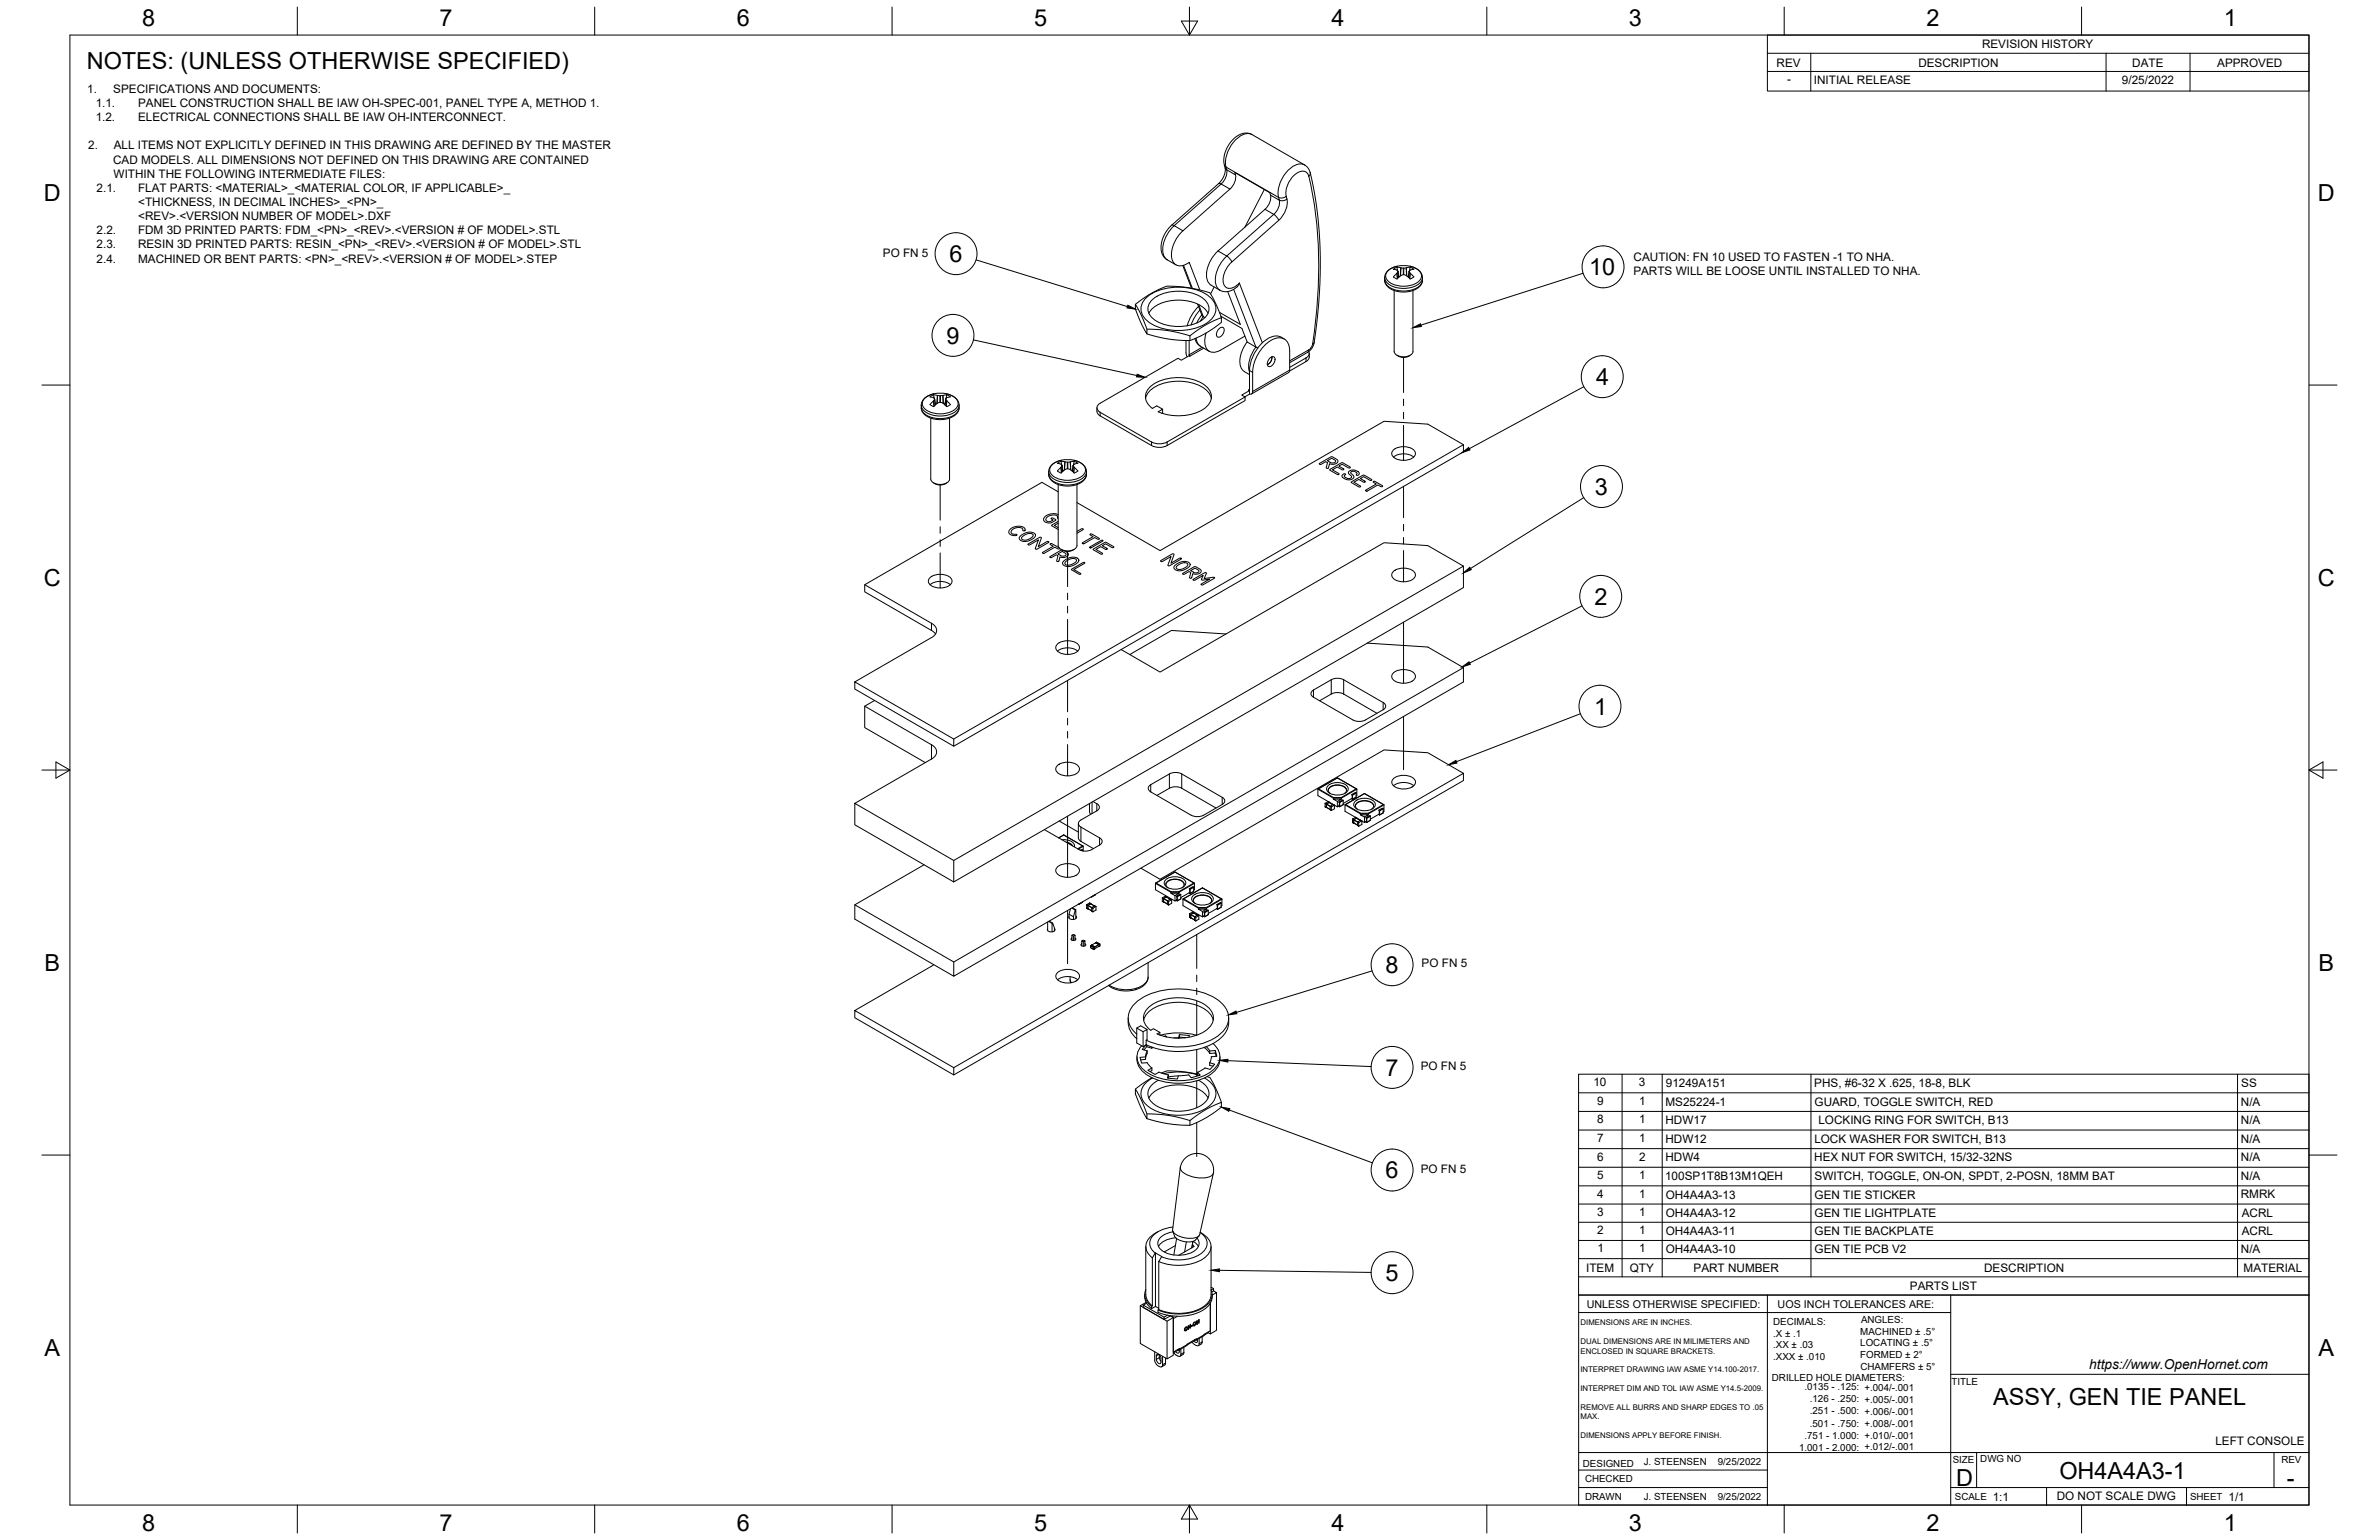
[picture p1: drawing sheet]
<svg xmlns="http://www.w3.org/2000/svg" width="864mm" height="559mm" viewBox="0 0 864 559" stroke-linecap="round" stroke-linejoin="round" font-family="sans-serif">
<defs><g id="words">
<g font-size="8.5">
<text x="51.6" y="9.4">8</text>
<text x="159.5" y="9.4">7</text>
<text x="267.5" y="9.4">6</text>
<text x="375.4" y="9.3">5</text>
<text x="483.4" y="9.4">4</text>
<text x="591.3" y="9.4">3</text>
<text x="699.3" y="9.4">2</text>
<text x="807.2" y="9.4">1</text>
<text x="31.5" y="25">NOTES: (UNLESS OTHERWISE SPECIFIED)</text>
<text x="16" y="72.9">D</text>
<text x="841.4" y="72.9">D</text>
<text x="344.7" y="95.1">6</text>
<text x="576.9" y="99.8">10</text>
<text x="343.6" y="124.7">9</text>
<text x="579.4" y="139.7">4</text>
<text x="579" y="179.6">3</text>
<text x="16" y="212.6">C</text>
<text x="841.4" y="212.6">C</text>
<text x="578.8" y="219.5">2</text>
<text x="578.7" y="259.3">1</text>
<text x="16.2" y="352.3">B</text>
<text x="503" y="353.1">8</text>
<text x="841.7" y="352.3">B</text>
<text x="502.9" y="390.4">7</text>
<text x="503" y="427.6">6</text>
<text x="502.9" y="464.8">5</text>
<text x="16.2" y="492">A</text>
<text x="841.7" y="492">A</text>
<text x="723.5" y="510">ASSY, GEN TIE PANEL</text>
<text x="710.1" y="539.1">D</text>
<text x="747.6" y="536.7">OH4A4A3-1</text>
<text x="830.1" y="539.1">-</text>
<text x="51.6" y="555.5">8</text>
<text x="159.5" y="555.5">7</text>
<text x="267.5" y="555.5">6</text>
<text x="375.4" y="555.4">5</text>
<text x="483.4" y="555.5">4</text>
<text x="591.3" y="555.5">3</text>
<text x="699.3" y="555.5">2</text>
<text x="807.2" y="555.5">1</text>
</g>
<text font-size="5" x="758.4" y="496.8">https://www.OpenHornet.com</text>
<g font-size="4.3">
<text x="719.5" y="17.6">REVISION HISTORY</text>
<text x="644.9" y="24.2">REV</text>
<text x="696.4" y="24.2">DESCRIPTION</text>
<text x="774" y="24.2">DATE</text>
<text x="804.9" y="24.2">APPROVED</text>
<text x="31.7" y="33.7">1.</text>
<text x="41.1" y="33.7">SPECIFICATIONS AND DOCUMENTS:</text>
<text x="648.7" y="30.2">-</text>
<text x="658.5" y="30.6">INITIAL RELEASE</text>
<text x="770.3" y="30.3">9/25/2022</text>
<text x="34.7" y="38.9">1.1.</text>
<text x="50.1" y="38.9">PANEL CONSTRUCTION SHALL BE IAW OH-SPEC-001, PANEL TYPE A, METHOD 1.</text>
<text x="34.7" y="44">1.2.</text>
<text x="50.1" y="44">ELECTRICAL CONNECTIONS SHALL BE IAW OH-INTERCONNECT.</text>
<text x="32" y="54.2">2.</text>
<text x="41.1" y="59.3">CAD MODELS. ALL DIMENSIONS NOT DEFINED ON THIS DRAWING ARE CONTAINED</text>
<text x="41.3" y="54.2">ALL ITEMS NOT EXPLICITLY DEFINED IN THIS DRAWING ARE DEFINED BY THE MASTER</text>
<text x="41.3" y="64.5">WITHIN THE FOLLOWING INTERMEDIATE FILES:</text>
<text x="35.1" y="69.6">2.1.</text>
<text x="50.1" y="69.6">FLAT PARTS: &lt;MATERIAL&gt;_&lt;MATERIAL COLOR, IF APPLICABLE&gt;_</text>
<text x="50.2" y="74.7">&lt;THICKNESS, IN DECIMAL INCHES&gt;_&lt;PN&gt;_</text>
<text x="50.2" y="79.9">&lt;REV&gt;.&lt;VERSION NUMBER OF MODEL&gt;.DXF</text>
<text x="35.1" y="85">2.2.</text>
<text x="50.1" y="85">FDM 3D PRINTED PARTS: FDM_&lt;PN&gt;_&lt;REV&gt;.&lt;VERSION # OF MODEL&gt;.STL</text>
<text x="35.1" y="90.1">2.3.</text>
<text x="35.1" y="95.3">2.4.</text>
<text x="50.1" y="90.1">RESIN 3D PRINTED PARTS: RESIN_&lt;PN&gt;_&lt;REV&gt;.&lt;VERSION # OF MODEL&gt;.STL</text>
<text x="50.1" y="95.3">MACHINED OR BENT PARTS: &lt;PN&gt;_&lt;REV&gt;.&lt;VERSION # OF MODEL&gt;.STEP</text>
<text x="320.5" y="93.3">PO FN 5</text>
<text x="593" y="94.6">CAUTION: FN 10 USED TO FASTEN -1 TO NHA.</text>
<text x="592.9" y="99.7">PARTS WILL BE LOOSE UNTIL INSTALLED TO NHA.</text>
<text x="516.1" y="350.9">PO FN 5</text>
<text x="515.7" y="388.4">PO FN 5</text>
<text x="578.4" y="394.1">10</text>
<text x="594.9" y="394.1">3</text>
<text x="604.7" y="394.4">91249A151</text>
<text x="658.6" y="394.4">PHS, #6-32 X .625, 18-8, BLK</text>
<text x="813.6" y="394.4">SS</text>
<text x="579.8" y="400.9">9</text>
<text x="595.1" y="400.9">1</text>
<text x="604.6" y="401.2">MS25224-1</text>
<text x="658.7" y="401.2">GUARD, TOGGLE SWITCH, RED</text>
<text x="813.5" y="401.2">N/A</text>
<text x="579.8" y="407.6">8</text>
<text x="595.1" y="407.6">1</text>
<text x="604.6" y="407.9">HDW17</text>
<text x="660.1" y="407.9">LOCKING RING FOR SWITCH, B13</text>
<text x="813.5" y="407.9">N/A</text>
<text x="579.8" y="414.4">7</text>
<text x="595.1" y="414.4">1</text>
<text x="604.6" y="414.6">HDW12</text>
<text x="658.6" y="414.7">LOCK WASHER FOR SWITCH, B13</text>
<text x="813.5" y="414.7">N/A</text>
<text x="515.7" y="425.6">PO FN 5</text>
<text x="579.8" y="421.1">6</text>
<text x="595" y="421.1">2</text>
<text x="604.6" y="421.4">HDW4</text>
<text x="658.6" y="421.4">HEX NUT FOR SWITCH, 15/32-32NS</text>
<text x="813.5" y="421.4">N/A</text>
<text x="579.8" y="427.9">5</text>
<text x="595.1" y="427.9">1</text>
<text x="604.5" y="428.2">100SP1T8B13M1QEH</text>
<text x="658.7" y="428.2">SWITCH, TOGGLE, ON-ON, SPDT, 2-POSN, 18MM BAT</text>
<text x="813.5" y="428.2">N/A</text>
<text x="579.8" y="434.6">4</text>
<text x="595.1" y="434.6">1</text>
<text x="604.7" y="434.9">OH4A4A3-13</text>
<text x="658.7" y="434.9">GEN TIE STICKER</text>
<text x="813.4" y="434.9">RMRK</text>
<text x="579.8" y="441.2">3</text>
<text x="595.1" y="441.2">1</text>
<text x="604.7" y="441.5">OH4A4A3-12</text>
<text x="658.7" y="441.5">GEN TIE LIGHTPLATE</text>
<text x="813.8" y="441.5">ACRL</text>
<text x="579.8" y="447.8">2</text>
<text x="595.1" y="447.8">1</text>
<text x="604.7" y="448.1">OH4A4A3-11</text>
<text x="658.7" y="448.1">GEN TIE BACKPLATE</text>
<text x="813.8" y="448.1">ACRL</text>
<text x="579.9" y="454.4">1</text>
<text x="595.1" y="454.4">1</text>
<text x="604.7" y="454.7">OH4A4A3-10</text>
<text x="658.7" y="454.7">GEN TIE PCB V2</text>
<text x="813.5" y="454.7">N/A</text>
<text x="575.8" y="461.5">ITEM</text>
<text x="591.7" y="461.4">QTY</text>
<text x="614.8" y="461.5">PART NUMBER</text>
<text x="720.3" y="461.5">DESCRIPTION</text>
<text x="814.5" y="461.5">MATERIAL</text>
<text x="693.3" y="468.1">PARTS LIST</text>
<text x="804.2" y="524.4">LEFT CONSOLE</text>
<text x="723.4" y="544.5">1:1</text>
<text x="746.6" y="544.4">DO NOT SCALE DWG</text>
<text x="809" y="544.5">1/1</text>
</g>
<g font-size="3.9">
<text x="576" y="474.6">UNLESS OTHERWISE SPECIFIED:</text>
<text x="645.3" y="474.7">UOS INCH TOLERANCES ARE:</text>
</g>
<g font-size="3.5">
<text x="643.7" y="485">.X ± .1</text>
<text x="643.7" y="480.8">DECIMALS:</text>
<text x="675.3" y="484.3">MACHINED ± .5°</text>
<text x="675.6" y="480">ANGLES:</text>
<text x="643.7" y="489.3">.XX ± .03</text>
<text x="675.3" y="488.6">LOCATING ± .5°</text>
<text x="643.7" y="493.5">.XXX ± .010</text>
<text x="675.3" y="492.8">FORMED ± 2°</text>
<text x="675.4" y="497.1">CHAMFERS ± 5°</text>
<text x="643.2" y="501.1">DRILLED HOLE DIAMETERS:</text>
<text x="708.4" y="502.7">TITLE</text>
<text x="655" y="504.4">.0135 - .125: +.004/-.001</text>
<text x="657" y="508.8">.126 - .250: +.005/-.001</text>
<text x="657" y="513.2">.251 - .500: +.006/-.001</text>
<text x="657" y="517.7">.501 - .750: +.008/-.001</text>
<text x="653.1" y="526.5">1.001 - 2.000: +.012/-.001</text>
<text x="655" y="522.1">.751 - 1.000: +.010/-.001</text>
<text x="574.6" y="532.3">DESIGNED</text>
<text x="596.7" y="531.6">J. STEENSEN</text>
<text x="623.6" y="531.6">9/25/2022</text>
<text x="708.9" y="530.9">SIZE</text>
<text x="718.9" y="530.5">DWG NO</text>
<text x="828.2" y="530.9">REV</text>
<text x="575.4" y="537.9">CHECKED</text>
<text x="575.4" y="544.3">DRAWN</text>
<text x="596.7" y="544.3">J. STEENSEN</text>
<text x="623.6" y="544.3">9/25/2022</text>
<text x="709.6" y="544.2">SCALE</text>
<text x="795" y="544.2">SHEET</text>
</g>
<g font-size="2.8">
<text x="573.7" y="480.9">DIMENSIONS ARE IN INCHES.</text>
<text x="573.7" y="487.7">DUAL DIMENSIONS ARE IN MILIMETERS AND</text>
<text x="573.7" y="491.1">ENCLOSED IN SQUARE BRACKETS.</text>
<text x="573.7" y="497.9">INTERPRET DRAWING IAW ASME Y14.100-2017.</text>
<text x="573.7" y="504.7">INTERPRET DIM AND TOL IAW ASME Y14.5-2009.</text>
<text x="573.7" y="511.6">REMOVE ALL BURRS AND SHARP EDGES TO .05</text>
<text x="573.7" y="514.9">MAX.</text>
<text x="573.7" y="521.8">DIMENSIONS APPLY BEFORE FINISH.</text>
</g>
</g></defs>
<!-- layer: Visible -->
<g fill="none" stroke="#000" stroke-width=".36">
<path d="M459 68.8l-7.1 13.6M475.6 62.6v.7l-.5 .7M475.6 62.6l-.6-1.4-1.3-1.3-19.7-11.3-2.5-.3-2.7 1.2-2.5 2.7-1.5 3-.6 2.7 .6 4.4-.6 1.7-.9 1.6-18.4 16.5-1.2 1.3-1.2 2-.8 2.2-.2 1.8 .4 2.8 1.2 1.7 3.8 2.2M475.6 62.7l2.2 11.3 1.3 13 .1 13.1-.9 14.8-1.3 9.5-.7 1.9-1.5 1.5-6.6 3.8M429.4 96.4l3.1 8.2M442.2 91.1a11.1 11.1 0 0 0-3.8 10.9l1.2 1.5 3.5 2 1.5 .4 1.6-.2 1.8-.8 1.3-1 .6-1.2M442.2 91.1l17-15.2a5.6 5.6 0 0 0 1.8-6l-12.8-7.3a5.4 5.4 0 0 1-1.7 6l-17.1 15.1a11.2 11.2 0 0 0-3.8 10.8 3.3 3.3 0 0 0 5.2 1.3l.9-.6 3.8 10M507.1 97l.3 1.3M507.1 98h.1M507.1 96.9l-1.3 .8 1.3 .3M507.1 96.9l2.3 .4 1.1-.1M507.2 98l.3 .4"/>
<path d="M507.2 96.6l-2.1 .8-1.7 1.2-.7 1.6v1.9l.6 1.4 1.4 1.3 2 .8 2.2 .4 2.6-.2 1.8-.5 1.9-1.2 .9-1.2 .3-2.4-.4-1.2-1-1.2-2-1.2a10.2 10.2 0 0 0-5.8-.3M507.5 98.4l-.4 .8-1.3 1.3M507.5 98.5l.2 2.1M507.7 99.9v.3M510.5 97.2h.1M510.5 100a1.71 1.71 0 0 0-1.9-.1l-1.5 1.3M510.5 100l1.4 1.2M511.3 99.9v.3M511.5 98.4l.4 .7M511.5 98.5l-.2 2.1M511.9 98l-.4 .4M511.9 99.1l1.3 1.4-1.3 .7"/>
<path d="M511.9 97l-.3 1.3M511.9 96.9l1.3 .8-1.3 .3M511.9 96.9l-1.4 .3M511.9 98h.1M412.2 110.4l1.8 3.4 1.7 3.9 .6 1.7v1.8l-3.1-6.3-1-2.7zM412.2 110.4l5-3.5 4.5-2.3a10.3 10.3 0 0 1 6.2-.6l4 .5 5.7 1.3a3.1 3.1 0 0 1 2.6 2.2l3.2 7.3M416.1 108a20.1 20.1 0 0 1 20.1-2.1 6.8 6.8 0 0 1 5 7.6 10.3 10.3 0 0 1-7.6 5.7 20 20 0 0 1-17.5-3.1 5.2 5.2 0 0 1 0-8.1zM416.3 119.4l6.5 .4 7 1.4 2.2 .7v1.7l-7.8-.6-7.9-1.8M417 113.7a11 11 0 0 1 9.4-4.7 13.8 13.8 0 0 1 11.7 3.9l.4 .8M418.1 108.9a16 16 0 0 1 19.3 0 4.3 4.3 0 0 1-.8 7 16.3 16.3 0 0 1-18.5-.7 4.2 4.2 0 0 1 0-6.3zM434.7 110.3l1.7 4.2 1 .8M435.1 111.2a15.9 15.9 0 0 0-4.1 7"/>
<path d="M435.6 112.5a16.1 16.1 0 0 0-3.2 5.4M436.3 114.3l-1.8 2.9M440.8 104.1l-1.3 2.5M442.6 119.2a1 1 0 0 1 1.4-.4 1 1 0 0 1 .3 1.4 2.08 2.08 0 0 1-2.5 2l-.2-1.3zM443.2 114.8l7.6 4.4 1.9 4.9M445.7 105.8l4.6 11.9-7.6-4.4M505.8 100.5l1.3 .7M506.1 105.4v22.1a3.4 3.4 0 0 0 4.2 1.9l1.4-.4a1.86 1.86 0 0 0 1.2-1.5v-22.1M507.7 100.2l.3 .2M507.7 100.2h.1M511.3 100.2l-.3 .2M511.3 100.2h.1"/>
<path d="M430.5 123.6v4.5l.5 1.4M431.7 123.6v5.1l.3 .5-.3-.1-2.9 1.6-1.2-.7-28.2 16.3M432 121.9l5-3.6 6.4-3v1.7l-2.3 1.7-4.7 3-4.4 1.9M433.8 122.9l.5 1.3 .8 1 3.9 2.3M437.8 120.8a5.4 5.4 0 0 0 1.3 6.8l1.8 .2 2.1-.7M451.7 134.9l1.9 1M451.9 122l-8.9 5.1M452.7 124.1l3.9 2.1M452.7 124.1a10.3 10.3 0 0 0-2.2 9.3l1.2 1.4M453.6 134.5v6.9l-.3 .1M461.1 129.9a1 1 0 0 1 1.3-.4 1 1 0 0 1 .4 1.4 2.08 2.08 0 0 1-2.5 1.9l-.2-1.2zM461.7 129.5a2.97 2.97 0 0 1-1.6 2.8"/>
<path d="M465.1 122.3l1.1 .7M465.1 122.3a5.8 5.8 0 0 0-6.5 1.8 15.1 15.1 0 0 0-5 10.3M475.1 127.6l.2 .8-.7 1.2-6.4 3.7M475.3 128.2a2.41 2.41 0 0 1-1.2 3l-6 3.4M507.1 128.9a4.1 4.1 0 0 0 4.8 0M337.9 151.7v22.1M338.9 143.3l1.4 .2M338.9 143.3l.3 1.3M338.9 143.3l-1.3 .7 1.3 .3 .4 .4M339.3 144.7l-1.7 2.1 1.3 .7 1.4-1.2M339.3 144.8l.2 2.1M339.4 146.2l.1 .3"/>
<path d="M339.5 146.5l.3 .2M339.5 146.5h.1M340.3 143.5h.1M340.3 143.5l.9 .1M340.4 146.3l.8-.4 1 .4M340.4 146.2l-.1 .1M341.2 143.6h.2M343.1 146.5l-.3 .2M343.1 146.5h.1M343.1 146.2v.3M343.3 144.8l-.3 2.1M343.3 144.7l1.7 2.1-1.3 .7-1.5-1.3"/>
<path d="M343.6 142.9a10.4 10.4 0 0 0-6.5 .6l-1.7 1.2-.8 1.3-.2 2.2 .3 1 .9 1.2 2.1 1.2 2 .6 2.4 .1 2.4-.5 1.9-.9 1.1-1.1 .6-1.5v-1.7l-.7-1.6-1.7-1.4-2.1-.7M343.7 144.3l-.4 .4M343.7 143.3l-.3 1.3M343.7 143.3l-2.3 .3M343.7 143.3l1.3 .7-1.3 .3M343.7 144.3h.1M344.7 151.7v22.1M398.2 148a2.45 2.45 0 0 0 1.2 2.9M399.4 149.6l18.6 10.8a6.2 6.2 0 0 0 5.7 0M399.4 150.9l18.6 10.8a6.2 6.2 0 0 0 5.7 0M399.4 146.3a1.74 1.74 0 0 0-1.2 1.6 1.74 1.74 0 0 0 1.2 1.7M415.9 144.6a8.1 8.1 0 0 1 6.2-5.4 17.8 17.8 0 0 1 15.6 2.2 5.5 5.5 0 0 1 2 3.2"/>
<path d="M420.4 149.4a18.1 18.1 0 0 0 17.3-1.6 4.8 4.8 0 0 0-.4-8.1 17.9 17.9 0 0 0-19.5 .4 4.8 4.8 0 0 0 .5 8.1l1.6-.9 2.1 1.2-1.6 .9M422 148.5v1.3l-.2 .2M452 144v1.4l-28.3 16.3M453.3 141.5v.1M453.3 141.6l.3 .1-2.8 1.6 1.2 .7-28.3 16.4M453.6 141.7v1.3l-1.7 1M454.3 143l13.6-7.9 .3-.8v-6.9a4.1 4.1 0 0 0-2-4.4 4.1 4.1 0 0 0-4.8 .5 14.8 14.8 0 0 0-6.7 11.6v6.9a.83 .83 0 0 1-1.1 1M337.9 173.8a3.4 3.4 0 0 0 4.2 1.9l1.3-.3a1.86 1.86 0 0 0 1.3-1.6M338.9 175.2a4.1 4.1 0 0 0 4.8 0M381.6 169l1-1 1.5-.7a10.4 10.4 0 0 1 6.7 0l1.7 .7 1.4 1.4 .5 1.1-.1 2.2-.5 1.2-1.3 1.2-3.4 1.2-2.3 .1-1.9-.3-1.9-.8-1.1-.8-.9-1.1-.3-1.2 .1-2zM384.1 175.8v22.1a3.4 3.4 0 0 0 4.2 1.9l1.4-.3a1.86 1.86 0 0 0 1.3-1.6l-.1-22.1M384.1 178.5l-5.9-3.5-64.3 37.2v2.6l24.6 14.2 1.1 1"/>
<path d="M385.1 167.4l.3 1.3M385.2 168.4h.1M385.2 167.4l-1.4 .7 1.4 .3M385.2 167.4l2.3 .3 2.5-.3M385.2 168.4l.3 .4M385.7 170.3l.1 .3M385.8 170.6l.3 .2M385.8 170.6h.1M386.6 170.4l-1.4 1.3-1.4-.8 1.7-2.1 .3 2.2M387.5 170.1l1.1 .3M387.5 170.1l-1 .3M389.3 170.6l-.3 .2"/>
<path d="M389.3 170.6h.1M389.4 170.3l-.1 .3M389.6 169l-.3 2M389.6 168.9l.3 .6M389.9 168.4l-.3 .4M389.9 169.5l1.4 1.4-1.4 .8-1.3-1.3M389.9 167.4l-.2 1.3M389.9 167.4l1.4 .7-1.3 .3M390 168.4h-.1M505.8 165.9a6.3 6.3 0 0 1 7.4 0M505.9 163.2a6.1 6.1 0 0 1 7.6 .4 2 2 0 0 1-1.6 3 5.5 5.5 0 0 1-6.6-1.6 1.69 1.69 0 0 1 .6-1.8zM531.2 161.4l-12.9-7.5-15.9-1-81.3 46.9-30.2-17.4"/>
<path d="M385.1 199.3l.7 .4M385.8 199.7l1.8 .4 1.7-.4M390 199.3l-.7 .4M313.9 212.2l24.3 14a2.74 2.74 0 0 1 1.8 2.6 2.74 2.74 0 0 1-1.8 2.6l-27.9 16v2.6l35.9 20.8v-2.6l-35.9-20.8M337.6 212.2a6.3 6.3 0 0 1 7.4 0M337.7 209.5a6.1 6.1 0 0 1 7.6 .4 2 2 0 0 1-1.6 3.1 5.5 5.5 0 0 1-6.6-1.7 1.69 1.69 0 0 1 .6-1.8zM505.9 207.3a6.1 6.1 0 0 1 7.6 .4 2 2 0 0 1-1.6 3 5.5 5.5 0 0 1-6.6-1.6 1.69 1.69 0 0 1 .6-1.8zM531.2 205.4l-12.9-7.4-15.9-1.1-81.3 47-14.1-8.2M383.9 236.3a6.3 6.3 0 0 1 7.3 0M384 233.6a6.1 6.1 0 0 1 7.5 .4 2 2 0 0 1-1.6 3.1 5.5 5.5 0 0 1-6.6-1.6 1.69 1.69 0 0 1 .7-1.9zM445.1 230l-19.8-1.2-15.2 8.7M496.3 233.4l22 1.4 12.9 7.5v5.1l-185 106.8v-5.1l185-106.8"/>
<path d="M313.9 256.2l24.3 14a2.74 2.74 0 0 1 1.8 2.6 2.74 2.74 0 0 1-1.8 2.6l-27.9 16.1v7.8l35.9 20.7v-7.8l-35.9-20.7M317.5 254.2l-3.6 2v7.8l22 12.7M479 254.3l4.8-2.7 2.7-.2 1.3 .4 12.1 7M505.9 244.1a6.1 6.1 0 0 1 7.6 .4 2 2 0 0 1-1.6 3 5.5 5.5 0 0 1-6.6-1.6 1.69 1.69 0 0 1 .6-1.8zM346.2 268.2l185-106.8v2.6l-185 106.8M384 277.7a6.1 6.1 0 0 1 7.5 .4 2 2 0 0 1-1.6 3 5.5 5.5 0 0 1-6.6-1.6 1.69 1.69 0 0 1 .7-1.8zM495.7 261.3l-1.9 .5-2.1-.3-14.9-8.5a1.37 1.37 0 0 1-.9-1.3 1.37 1.37 0 0 1 .9-1.3l7-4 2.7-.2 1.3 .5 14.3 8.2a1.37 1.37 0 0 1 .9 1.3 1.37 1.37 0 0 1-.9 1.3l-6.5 3.8M384.5 297.9l7 4M391.5 298.8v5.2l.2 .7 5.2 3.2M392.4 297.5a1.37 1.37 0 0 0-.9 1.3 1.37 1.37 0 0 0 .9 1.3l6.8 3.9M395.5 291.6v2.9l.5 1M396.8 290.8l1.3 .8"/>
<path d="M398.2 291.6a1.37 1.37 0 0 1 .9 1.3 1.37 1.37 0 0 1-.9 1.3l-5.8 3.3M417.7 284.7a1.37 1.37 0 0 0-.9 1.3 1.37 1.37 0 0 0 .9 1.3l14.7 8.5M420 288.6l5.1-2.9 2.7-.1 1.2 .4 12.4 7.2M424.5 280.8l-6.8 3.9M424.5 280.8l1.2-.4 1.4-.1 1.9 .5M429 280.8l14.7 8.5a1.37 1.37 0 0 1 .9 1.3 1.37 1.37 0 0 1-.9 1.3M432.4 295.8l1.2 .4 1.4 .1 1.9-.5M443.7 291.9l-6.8 3.9M478.4 286.4v2.3l7.1 4.1 .6-.4M478.5 286.3l7-4.1 7 4.1v2.4l-.2 .2M478.6 286.2l-.2 .2M481 291.5v1.3"/>
<path d="M481 292.8l.5 .2M481 292.7l.1 .1M481.1 291.5h-.1M481.5 293l1.4 .8M481.5 291.8v1.1M481.5 291.7v1.3M481.5 292.9h.1M481.6 291.7l-.1 .1M481.6 293h-.1M482.1 290.9l-1 .6M482.1 285a5.5 5.5 0 0 1 7.1 .5 1.91 1.91 0 0 1-1.6 2.6 5.5 5.5 0 0 1-5.8-1.1 1.49 1.49 0 0 1 .3-2zM482.2 290.9h-.1"/>
<path d="M482.2 290.9l.4 .2M482.2 286.8a3.6 3.6 0 0 1 4.7-1.7l1.6 .9 .3 .8M482.5 291.2l-1 .5M482.5 291.2h.1M482.5 291.2l1.4 .8M482.6 291.1v.1M482.6 291.1l-1.1 .6M482.9 292.6v1.2M482.9 293.9l.4 .2M482.9 292.5v.1M482.9 287.9a1.54 1.54 0 0 1-.7-1.7 1.54 1.54 0 0 1 1.6-1.1 4.5 4.5 0 0 1 4.9 1 1.34 1.34 0 0 1-.7 1.8M483.3 292.9v1.2"/>
<path d="M483.3 294.1h.1M484 291.9l-1.1 .6M484 291.9l.4 .3M484 291.9h.1M484 290h2.9l-1.4 .8zM484.1 289.4l-.1 .6M484.4 292.2l-1.1 .7M484.4 292.2h.1M484.4 292.2v1.2l-1.1 .7M485.5 282.2v.1M485.5 290.8v2M485.9 292.5l.4 .2"/>
<path d="M486.1 292.4v.1M486.1 291.2v1.3M486.2 292.4h-.1M486.3 291.1l-.2-.1v.2M486.3 291.1v1.6M486.9 289.4v.6M487.5 290.4l-.2-.2-1.2 .8M487.5 290.4l.1 1.6M487.6 292l-1.3 .7M487.6 291.9v.1M488.3 292l7-4.1 7 4.1M488.5 291.9l-.2 .1v2.4l3.7 2.2"/>
<path d="M490.6 289.8l.3 .2M490.7 288.3v1.5M490.9 289.7l-3.3 1.8M490.9 288.4l-.2-.1 1.3-.8 .3 .2v1.6l-1.3 .7M490.9 288.4l.1 1.6M491 298.4v.1M491 298.5l.5 .2M491 290h-.1M491.4 297.5v1.2M491.4 298.7h.1M491.4 297.4v.1M491.4 298.6h.1"/>
<path d="M491.4 298.6l1.4 .8M491.5 297.4l-.1 .1M492 290.7a5.5 5.5 0 0 1 7 .5 1.91 1.91 0 0 1-1.5 2.6 5.5 5.5 0 0 1-5.9-1.1 1.49 1.49 0 0 1 .4-2zM492 292.5a3.6 3.6 0 0 1 4.8-1.7l1.5 .9 .4 .8M492.1 296.6l-1.1 .6v1.3M492.1 296.6l.4 .2-1.1 .6M492.1 296.6h.1M492.3 286.2l.3 .2M492.4 296.9l-.9 .5M492.5 296.9l1.4 .7-1.1 .7v1.2M492.5 296.9h.1M492.5 296.8h.1"/>
<path d="M492.5 296.8v.1M492.8 293.6a1.54 1.54 0 0 1-.7-1.7 1.54 1.54 0 0 1 1.5-1.1 4.5 4.5 0 0 1 4.9 1 1.34 1.34 0 0 1-.6 1.8M492.8 299.5h.1M492.8 299.5l.4 .3M493.2 298.6v1.2M493.2 299.8h.1M493.3 298.5h-.1M493.8 295.7h3l-1.5 .8zM493.9 295.1l-.1 .6M493.9 297.6h.1M493.9 297.6l.4 .3M494.3 299.2l-1 .6"/>
<path d="M494.3 297.9l-1 .6M494.3 297.9h.1M495.3 287.9v.1M495.3 298.5l-.9-.6v1.2M495.3 296.5v2M495.7 298.2l.5 .2M495.9 296.7l1.3-.8 .2 .2v1.5M495.9 298.1l.1 .1M495.9 298.1l-.6 .4M496 297v1.2M496 298l-.1 .1M496.2 296.9l-.3-.2 .1 .3"/>
<path d="M496.2 296.9v1.5M496.7 295.1l.1 .6M497.4 297.7l-1.3 .7M497.5 297.6l-.1 .1M500.5 294l.1 .2M500.6 294.2l.1 1.2M500.7 295.4h-.2M500.7 295.4l-3.3 1.8M502.1 295l-1.3 .7-.4-.2M502.1 295v-1.5l-.3-.3-1.3 .8 .3 .1v1.6M502.1 294.9v.1M502.2 291.9l.2 .1v2.4l-.3 .1"/>
<path d="M505.9 285.1a6.3 6.3 0 0 1 7.3 0M505.9 282.4a6.1 6.1 0 0 1 7.6 .5 2 2 0 0 1-1.6 3 5.5 5.5 0 0 1-6.6-1.6 1.69 1.69 0 0 1 .6-1.9zM531.2 280.6l-12.9-7.5-15.9-1-81.3 46.9-7-4M335.4 313.8l-25.1 14.5v5.2l35.9 20.7M346.2 312.2l185-106.8v7.8l-185 106.8M379.1 301l13.2 7.6 2.1 .2 1.3-.2 3.5-2M384 314.5a6.1 6.1 0 0 1 7.5 .4 2 2 0 0 1-1.6 3 5.5 5.5 0 0 1-6.6-1.6 1.69 1.69 0 0 1 .7-1.8zM384.3 304l1.8-1 7 4M385.5 304.7a3.9 3.9 0 0 1 4.6 2.2l-.1 .4M386.1 303h.1M387 305.6l1.5 .5 .9 .8M387.4 305.8l1.3 .5 .6 .6"/>
<path d="M392.2 308.5l.4-.2 .3 .5M393 307l.2 .1v1.7M399.2 304a1.37 1.37 0 0 1 .9 1.3 1.37 1.37 0 0 1-.9 1.3M423.2 319.2a5.5 5.5 0 0 1 7.1 .5 1.91 1.91 0 0 1-1.6 2.6 5.5 5.5 0 0 1-5.9-1.2 1.49 1.49 0 0 1 .4-1.9zM426.5 316.4h.1M310.3 328.3l35.9 20.8M380.3 334.6v3.1M380.7 334.3l1.2 .8M380.9 334.2l1.2 .8M382.8 337.8v-1.1l-.7-1.7-.2 .1v3M382.8 336.9a1.05 1.05 0 0 1-.4 1.2 1.05 1.05 0 0 1-1.2 0l-.9-.5v-.6M388.1 331.7l1.6 1"/>
<path d="M388.6 329.8l-.5 1.9v1.5M389.1 329.5l1.2 .7M389.1 339.4l.6-.4 .5 .4-.5 .3zM389.1 339.4v1.8M389.3 329.4l1.2 .7M389.7 339.7v1.6M390.2 339.4v1.8M390.5 333.3v-3.2l-.8 2.6v1M390.6 332.4a1.05 1.05 0 0 1-.4 1.2 1.05 1.05 0 0 1-1.2 0l-.9-.5v-.6M391.5 328.1v.1M391.6 328.1h.1M392.9 327.4l-1.3 .8"/>
<path d="M392.9 327.4h.1M392.9 327.3v.1M394.5 329.6l.4 .2M394.5 329.5h.1M394.9 328.6v1.2M394.9 329.8h.1M394.9 329.7l1.4 .8M394.9 328.5v.1M394.9 329.7h.1M395 328.5l-.1 1.2M395 329.8h-.1M395.5 327.6l-1 .7v1.2"/>
<path d="M395.6 327.6l.4 .3M395.6 327.6h.1M395.9 328l-.9 .5M395.9 328l1.4 .7M396 328h-.1M396 327.9l-1.1 .6M396 327.9v.1M396.1 325.4l.1 .1M396.3 325.3l-.1 .2M396.3 329.4v1.2M396.3 330.6h.1M396.3 330.6l.4 .3"/>
<path d="M396.3 329.3v.1M397.4 328.7l-1.1 .6M397.4 328.7l.4 .3M397.4 328.7h.1M397.5 324.7l-1.2 .8M397.6 324.6v.1M397.6 324.7h-.1M397.8 329l-1.1 .6 .1 1.2M397.8 330.3l-1.1 .6M397.8 328.9l.1 .1M397.8 329v1.2M419.5 320.4l7-4 7 4"/>
<path d="M419.7 320.4l-.3 .1v2.4l7.1 4 .6-.3M422.4 327.3h.1M422.4 326v1.3M422.4 327.2h.1M422.4 327.3l1.4 .8M422.5 326l-.1 .1M422.5 327.3h-.1M423.2 320.9a3.6 3.6 0 0 1 4.8-1.6l1.5 .8 .4 .8M423.4 325.5l-1 .6M423.4 325.5l1.5 .7-1.1 .7v1.2M423.5 325.5h-.1M423.5 325.4l-1.1 .6"/>
<path d="M423.5 325.4v.1M423.5 325.4l-.5-.2-1 .6-.1 1.2 .5 .3M423.8 328.1l.4 .3M424 322.1a1.54 1.54 0 0 1-.7-1.7 1.54 1.54 0 0 1 1.5-1.2 4.5 4.5 0 0 1 4.9 1.1 1.34 1.34 0 0 1-.6 1.8M424.3 327.1l1-.6v1.2l-1.1 .7zM424.9 326.2h.1M424.9 326.2l.4 .3M425 324.1h3l-1.5 .9zM425 323.8v.3M425.1 323.5v.3M426.5 325v1.9M427 326.7l.4 .1"/>
<path d="M427.1 325.1l1.2-.7 .3 .1v1.6M427.1 326.6l.1 .1M427.2 326.5l-.1 .1M427.4 325.4l-.3-.3 .1 1.5M427.4 325.4v1.5l1.2-.7M427.9 323.5l.1 .3M428 323.8v.3M428.6 326.1v.1M429.5 326.2l7-4 7 4M429.7 326.2l-.3 .1v2.3l7.1 4.1 .5-.3M431.6 324l.4 .2M431.8 322.5l.1 .3"/>
<path d="M431.8 332.9l.4 .2M431.8 332.8h.1M431.9 331.5l-.1 1.3M431.9 322.8l-.1 1.2M431.9 323.8l-3.3 1.9M432 322.6l-.2-.1 1.2-.8 .2 .1 .1 1.6M432 322.6v1.6M432.2 331.9v1.2M432.2 333.1h.1M432.3 333l1.3 .8M432.3 333h.1M432.3 333.1h.1"/>
<path d="M432.9 330.9l-1.1 .7M432.9 330.9v.1M432.9 330.9l.4 .3M433.2 324.9a5.5 5.5 0 0 1 7 .5 1.91 1.91 0 0 1-1.5 2.6 5.5 5.5 0 0 1-5.9-1.1 1.49 1.49 0 0 1 .4-2zM433.2 326.7a3.6 3.6 0 0 1 4.7-1.7l1.6 .9 .3 .8M433.3 323.5l-1.3 .7M433.3 331.3l-1 .6M433.3 331.2l-1.1 .7M433.3 331.3l1.4 .7M433.3 331.2h.1M433.3 323.4v.1M433.3 331.2v.1"/>
<path d="M433.4 320.4l.2 .1v2.4l-.3 .1M433.6 333.9l.5 .3M434 327.9a1.54 1.54 0 0 1-.8-1.8 1.54 1.54 0 0 1 1.6-1.1 4.5 4.5 0 0 1 4.9 1.1 1.34 1.34 0 0 1-.6 1.8M434.1 332.9v1.2M434.1 334.1h.1M434.7 332l-1 .7v1.2M434.8 332h-.1M434.8 332l.4 .3M435 329.9h3l-1.5 .8zM435 329.5v.4M435.1 329.3l-.1 .2M435.1 332.3l-1 .6"/>
<path d="M435.1 333.6l-1 .6M435.2 332.3h.1M435.2 332.3v1.2M435.2 333.5v.1M436.5 322.2h.1M436.5 330.7v2M436.9 332.4l.4 .3M437 330.9l1.3-.7 .2 .1 .1 1.6M437.2 331.2l-.2 1.2M437.2 331.2l-.2-.3 .3 .2v1.5M437.2 332.4h-.2M437.9 329.3l.1 .6"/>
<path d="M438.6 331.9l-1.3 .8M438.6 331.9h.1M441.6 329.8l.3 .2M441.7 328.2l.2 1.5M441.7 329.7l-3.1 1.8M442 328.4v1.5M442 329.9h.1M443.3 327.7v1.5M443.3 329.2l-1.3 .8M443.3 327.7l-.3-.2-1.3 .7 .3 .2M443.4 326.2l.2 .1v2.3l-.3 .2M339 350l-28.7 16.7v2.6l35.9 20.7v-2.6l-35.9-20.7"/>
<path d="M383.9 355.5a6.3 6.3 0 0 1 7.3 0M384 352.8a6.1 6.1 0 0 1 7.6 .5 2 2 0 0 1-1.7 3 5.5 5.5 0 0 1-6.6-1.6 1.69 1.69 0 0 1 .7-1.9zM388.5 354.4v1.2M388.5 355.6l.2 1M389.1 340.3l-.2 .2a.8 .8 0 0 0 .8 .8 .8 .8 0 0 0 .8-.8l-.3-.2M392.7 341.4l.6-.3 .5 .3-.5 .4zM392.7 341.4v1.8M392.7 342.4l-.2 .2a.8 .8 0 0 0 .8 .7 .8 .8 0 0 0 .8-.7l-.3-.2M393.3 341.8v1.5M393.8 341.4v1.8M395.9 343.9l1.1 .6M395.9 343.8v.1"/>
<path d="M396.3 343l1.1 .6M396.3 343l-.4 .2v.6M396.3 342.9l1.4-.8 1.1 .7-1.4 .8zM396.3 342.9v.1M397 344.5h.1M397.4 343.6l-.4 .2v.7M397.4 344.4l-.3 .1M397.4 343.6h.1M397.4 343.6v.1M397.7 342.1l.4-.2 1.1 .7-.3 .1M398.8 343.5h.1M398.8 343.4l-1.4 .9"/>
<path d="M398.9 342.7l-.1 .1M399.2 342.5l.1 .7-.4 .2M416.8 349.3l-.1 6.1-.8 1.5-1.5 1.2-3 1.2-3.2 .3-3.2-.6-2.6-1.4M409.5 369.4a8.1 8.1 0 0 0 3.2 7.5M412.6 373l2.4 1.4M412.7 375.3a7.1 7.1 0 0 1-.2-11.7 26.9 26.9 0 0 1 23.3-3.7 14.3 14.3 0 0 1 9.9 7.4 7.5 7.5 0 0 1-3.5 8.5 27.9 27.9 0 0 1-26.1 1.6M415.2 370.2a9.8 9.8 0 0 1 8.3-6.1 18.3 18.3 0 0 1 15 3 5.8 5.8 0 0 1 1.9 3.1M416.1 377.4l.3-.1v-3.8l-1.4 .9v5.4M416.1 377.4v1.7M416.1 379.1l-1.5 1.7 1.8 .5M416.3 379.2v.6M416.4 373.5l-2.3-1.3-1.5 .8v5.4l2.4 1.4 1.1-.7"/>
<path d="M416.4 366.1a17.7 17.7 0 0 1 16.7-3.4 9.5 9.5 0 0 1 7.2 5.5 6 6 0 0 1-4 6.6 20.3 20.3 0 0 1-16.3 .4l1-.6-2.3-1.3-1 .5a5 5 0 0 1-1.3-7.7zM418.1 380v.3M421 374.6v1M421.2 375.6a25.2 25.2 0 0 1 13.2 0M422.5 376l.6-.1 .4 .4M423.1 375.9v.3M427.8 376.6v.1M427.8 376.6h-1.6M428.1 375.4v.9M430.4 376.5l-2.3-.2-.1 .4M431.6 376.4l.2-.6-3.7-.4-.3 1.2M437.4 380v.3l1.8 2"/>
<path d="M437.9 379.8l1.3 1.6M440.3 378.7a5.9 5.9 0 0 1 0 9.6 22.3 22.3 0 0 1-25 0 5.8 5.8 0 0 1-.9-8.9M446 369.4a9 9 0 0 1-5.3 9 28.8 28.8 0 0 1-24.6 .7M346.2 387.4l185-106.8v2.6l-185 106.8M412.2 395.2l1.8 3.3 1.7 4 .6 1.7v1.7l-3.2-6.6-.9-2.4zM412.7 383.5v.9M412.7 384.4a8.2 8.2 0 0 0 5.7 6.8 23.3 23.3 0 0 0 21.1-1.4 6.9 6.9 0 0 0 3.3-5.4M415.8 383.5l-2 .2 .6 2.1 2-.2 1.7 1.9M415.8 383.5v.9l-1.7 .2M416.4 381.3l-.6 3.1M416.4 381.3l-.6 2.2M417 398.4a11 11 0 0 1 9.4-4.7 13.8 13.8 0 0 1 11.7 4l.4 .7"/>
<path d="M417.5 388.8l.6-.3v-1l-1.4 .9 2.6 1.5 1.4-.9 3.4 1M418.1 380.3l-1.8-.5-1.1 1.2M418.1 391.1l-5.9 4.1M418.3 391.2a6.4 6.4 0 0 0-4 6.9 10.5 10.5 0 0 0 8.2 6 20 20 0 0 0 16.7-2.9 5.5 5.5 0 0 0-.9-9.4l-1.1-.6M418.5 380.1l-.4 .2M420.5 392a5.2 5.2 0 0 0-3.5 6.3 10.7 10.7 0 0 0 9.5 4.9 13.3 13.3 0 0 0 11.7-4.1 4.5 4.5 0 0 0-2.1-6.6l-1-.5M421.6 389.4a12.3 12.3 0 0 1 7.5-.6l5.7 1M422.4 389.6a22.6 22.6 0 0 1 12.5 .5M424.1 390l-.3 1.2 3.6 .3 .3-1.1-3.6 .4M424.1 390v1.2M432.4 391h.2M434.8 389.1l.9 1-3.3 1-.9-1.1-3.7 .4"/>
<path d="M434.8 389.1v.9l.3 .3M437.5 387.5l-2.7 1.6M438.2 390.7a2.72 2.72 0 0 1 1.9 1.8l3.3 7.5M439.1 385.6l1.8 .6-1.6 1.8-1.8-.5M439.1 385.6v.9l1.2 .4M439.1 381.4l2.1-.2 .5 2.1-2 .2M439.1 382.3l2.1-.2 .3 1.2M439.1 381.4v.9M439.7 383.5h.1M439.7 383.4l-.6 2.2M441.2 381.2v.9M442.8 383.5v.9"/>
<path d="M416.3 404.2l6 .3 6.8 1.3 2.9 .8v1.7l-8.3-.6-7.4-1.8M432 406.6l6-4.1 5.4-2.5v1.7l-1.9 1.5-4.8 3-4.7 2.1M428.5 423.7l-2.8 22.5a4.7 4.7 0 0 0 4.5 3 4.7 4.7 0 0 0 5.3-1.3l5-22.2M430.3 420.2a6 6 0 0 1 7.2-.9 6 6 0 0 1 2.8 6.8 6.8 6.8 0 0 1-6.3 1.2 6.8 6.8 0 0 1-5.5-3.2 5.3 5.3 0 0 1 1.8-3.9zM415.9 452.3l.1 18.1 .7 1.8 1.6 1.7M419.3 454.7l.1 19.3-1.4 .9v-.9l.3-.1v-17.5zM419.4 447.5a5.1 5.1 0 0 0-2.6 7.3l1.5 1.6M419.4 454.6l2.3 1.4M420.4 446.9l-1 .6M420.6 457.8v17.4M421.7 456l-1.1 1.8M421.7 456a15.1 15.1 0 0 0 15.4-2.1 4.2 4.2 0 0 0-1.4-6.7 5.6 5.6 0 0 1 3.7 6.5 11.2 11.2 0 0 1-9.7 5.4l-5.3-.2-3.7-1.1"/>
<path d="M425.7 446.7l.7 1.9M425.8 445.2a9.2 9.2 0 0 0-8.3 5.1l-.1 1.3 .4 1.3 1.5 1.8M425.8 447a6.1 6.1 0 0 0-5.5 3.8 4.2 4.2 0 0 0 3.5 4 10.8 10.8 0 0 0 10.7-1.7 2.75 2.75 0 0 0 0-3.8M426.4 448.6a6.3 6.3 0 0 0 7.6 1.3M426.7 452l-4.1 2.3M426.8 449.2a7.7 7.7 0 0 0-6.2 3.1M427.1 449.4l-1 6M430.7 450.6l-.7 3.7M432.9 451.6l.6 .7-5.6 3.2M433 450.5l-.4 2.3M433.2 450.4l1.3 1.1 .5 .8M435.3 448.4l-1.3 1.5"/>
<path d="M439.6 452.3v17.4a6.8 6.8 0 0 1-5.4 5.8 19.2 19.2 0 0 1-13.5-.3M413.9 473.8l9.8 5.6 2.2-1.3-1.1-.6M415 473.6v.8l7.6 4.4M415.5 469.8a5.5 5.5 0 0 0 2.5 5M415.9 468a4.8 4.8 0 0 0 2.1 6M416 472.6l-2.1 1.2v13.7l9.8 5.6M416.2 472.9l-1.2 .7 7.6 4.3 1.2-.7M419.4 474l1.2 .7M424.8 477.5l-2.2 1.3v-.9M424.8 477.4v.1M425.7 477.5l.2 .5v13.8l-2.2 1.3v-13.7M425.9 478.5v12.1l2.3-1.3-.1 .5-.5-.1v.3l-1.7 .9"/>
<path d="M439.6 467l.9 .6M439.6 468a5.1 5.1 0 0 1-2.9 6.6 19.3 19.3 0 0 1-16.3 .8M440 469.8v.8M440 470.6a7.1 7.1 0 0 1-5.6 5.9 20.1 20.1 0 0 1-14-.3v-.8l.2-.2M440.5 467.6v.8l-.6 .4M440.5 468.4l1.1 .6-1.6 .9M440.5 467.6l-.8 .5M441.6 469v13.7l-2.2 1.3v-11.1v10l-2.3 1.3-.2 .5-2.7 1.6M419.2 490.5v3.1M420 491.4l.6 .1 .7 .8 .1 2.3a1.18 1.18 0 0 1-1.6-1.3zM420.8 492.6l.6 1.3M420.8 491.7v1"/>
<path d="M422 492.1v3.1a.7 .7 0 0 1-.3 .8 .7 .7 0 0 1-.8-.1l-1.3-1-.4-1.3M422.8 495.3l-1.1 .7M423.1 492.8v1.8l-.3 .7M426.1 490.8a2.37 2.37 0 0 0 2.4 1.2l.2-.6M427.9 489.9l.2 .2M428.1 489.8l-.2 1.1-.5 .1-.6-.6M428.7 489.5v1.9M429.7 488.9v1.9M429.8 490.8l-.2 .5-1.3 .8M430.9 487.9l3.4-2.1v.4l-.6-.1v.3l-2.8 1.6M430.9 487.9l-.1 .4-2.8 1.6M432.8 487l1.4 1.2"/>
<path d="M434.6 486.1l.1 .1M434.7 486v.6M434.8 486.5l-.5 .7-.9-.6M435.3 485.6v1.9a.69 .69 0 0 1-.3 .8 .69 .69 0 0 1-.8-.1M436.1 487.7l-1.1 .6M436.4 485v1.9M436.4 486.9l-.3 .8M438.6 483.3v.3M439.4 484l-.8-.4-1.5 .9"/>
</g>
<!-- layer: Visible Narrow -->
<g fill="none" stroke="#000" stroke-width=".36">
<path d="M444.5 59.9l.5 .7M454.5 48.8a5.4 5.4 0 0 0-6.1 2.1 11.6 11.6 0 0 0-3.4 9.7M473.6 59.9a5.4 5.4 0 0 0-6.1 2 11.6 11.6 0 0 0-3.4 9.7l1.4 .2 1.4-.6M442.3 66.6l1 .2M443.3 66.8l-17.1 15.1M443.3 66.8l3.2 1.8M444.7 60.9l.6 .7M445 60.6l19.1 11 .3 1-3.2-1.8M445 60.6l.3 1M445.3 61.6a5.8 5.8 0 0 1-2 5.1M445.3 61.6l3.2 1.9M459.2 75.9l3.2 1.9-17.1 15.1-3.1-1.8"/>
<path d="M464.2 80l-17.1 15.1M466.9 71.2l.3 1M466.9 71.2a8.4 8.4 0 0 1 5.9-9.1 2.2 2.2 0 0 1 2.3 1.8 157.4 157.4 0 0 1 1.1 61.9l-1.1 1.1M467.2 72.2a8.8 8.8 0 0 1-3 7.8M467.2 72.2l-1.4 .6-1.4-.2a5.8 5.8 0 0 1-2 5.2l1.1 1 .7 1.2M425.3 81.7l1 .2M426.2 81.9l3.2 1.8M426.3 81.9a11.1 11.1 0 0 0-3.8 10.9l1.2 1.5M429.6 96.3l3.3 8.3M447.1 95.1a8.3 8.3 0 0 0-2.8 8.3 2.67 2.67 0 0 0 4.3 .4l1.3-1.1 8.3 21.7M447.1 95.1l-.6-1.2-1.2-1a11.1 11.1 0 0 0-3.7 11l1.2 1.4M507.1 99.1l.2 2"/>
<path d="M507.2 96.6a4.4 4.4 0 0 0-4.2 3.6 4.8 4.8 0 0 0 4.5 3.5 8.3 8.3 0 0 0 8.1-2.3 2.95 2.95 0 0 0-2-4.2l-1.8-.6M507.5 98.5l.2 2.1M508.5 97.2l-.2 2.9M508.6 97.2l-.2 2.9M509.4 97.3v2.4M509.6 97.3v2.4M511.5 98.5l-.2 2.1M511.9 99.1l-.2 1.9M511.9 99.2l-.2 1.9M435.1 110.5l1.7 4.4-1.1 1.6M447.8 105l8.1 20.9M502.6 101.6a4.9 4.9 0 0 0 4.7 3.8 8.7 8.7 0 0 0 8.7-2.5l.4-1.3"/>
<path d="M502.6 100.7a4.9 4.9 0 0 0 4.7 3.7 8.7 8.7 0 0 0 8.7-2.5l.4-1.2M510.6 100.1l-.1-2.9 .2 2.9M434.2 122.7l.5 1.8 1.1 1.1M436.4 126l-4.7 2.7M437 126.3l-5.1 2.9M453.6 134.5l1.1 .6M455.9 125.9a10.4 10.4 0 0 0-2.3 9.2M468.2 134.3l-13.5 7.7M474.1 129.9v1.3M475.1 126.9l-6.9 4M475.1 126.9l-.4 .9M477.1 124.3l-.6 .5"/>
<path d="M334.4 147.9a4.9 4.9 0 0 0 4.7 3.8 8.7 8.7 0 0 0 8.7-2.5l.4-1.3M334.4 147a4.9 4.9 0 0 0 4.7 3.8 8.7 8.7 0 0 0 8.7-2.6l.4-1.2M338.9 145.4l.1 2-.1-1.9M339 142.9a4.4 4.4 0 0 0-4.2 3.6 4.8 4.8 0 0 0 4.5 3.5 8.3 8.3 0 0 0 8.1-2.3 2.95 2.95 0 0 0-2-4.2l-1.8-.6M339.3 144.8l.2 2.1M340.3 143.5l-.2 2.9M340.3 143.5l-.1 2.9M341.2 143.6v2.4M341.4 143.6v2.4M342.3 143.5l.2 2.9M343.3 144.8l-.2 2.1M343.7 145.4l-.2 2"/>
<path d="M399.4 149.6v1.3M453.6 141.4l-.3 .2M380.7 172a4.9 4.9 0 0 0 4.7 3.8 8.7 8.7 0 0 0 8.7-2.5l.3-1.3M380.7 171.1a4.9 4.9 0 0 0 4.7 3.8 8.7 8.7 0 0 0 8.7-2.5l.3-1.3M385.2 169.5l.1 2M385.2 167a4.4 4.4 0 0 0-4.2 3.6 4.8 4.8 0 0 0 4.5 3.5 8.3 8.3 0 0 0 8.2-2.3 2.95 2.95 0 0 0-2.1-4.2l-1.7-.6M385.5 169l.3 2.1M386.5 167.6l-.1 2.9M386.6 167.6l-.2 2.9M387.5 167.7v2.4M387.6 167.7v2.4M388.5 167.6l.1 2.9"/>
<path d="M388.6 167.6l.1 2.9M389.6 169l-.3 2.1M389.9 169.5l-.1 2M418 160.4v1.3M423.7 160.4v1.3M478.9 168.2l4.4-2.5 2 1 .4 .6-.2 .6-.9 .5-2-.1-.4 1.5-.3 .2-.5-.3 .5-1.8-.6-.4-1.8 1zM481.9 167.2l1.5-.9 1.3 .7 .2 .4-.4 .5-1 .1zM482.7 170.4l4.4-2.5 3.1 1.7-.6 .2-2.4-1.4-1.2 .7 1.8 1.1-.1 .2-.5 .1-1.8-1-1.7 1 2.4 1.4-.3 .3zM487.3 172.3l.5-.4 .6 .1 .1 .2-.5 .4 .1 .4 1.6 .7 1-.6-1.2-1.5 .5-.8 1.8-.2 1.3 .6 .3 .6-.3 .6-.6 .1-.2-.2 .3-.4-.2-.4-1-.5-.9 .2-.2 .5 1.2 1.4-.5 .6-1.1 .4-1.2-.1-1.1-.6-.4-.5zM490.5 174.9l4.4-2.5 3.1 1.7-.6 .2-2.4-1.3-1.2 .6 1.7 1v.4h-.5l-1.8-1-1.7 1 2.3 1.3-.2 .4-2.9-1.5zM498.5 174.8l.5-.2 2.9 1.8-.6 .2-1.1-.6-3.8 2.2-.7-.1 .1-.3 3.8-2.2zM366.7 192.1l1.3-.8 2-.4 1.7 .5 .4 .9-.1 .3h-.5l-.4-.8-.8-.4-2.3 .4-.8 .7-.1 .9 .7 .4 1.4 .2-.2 .3-.9 .1-.9-.2-.8-.6-.2-.7z"/>
<path d="M370.2 194.7l1.2-.9 2-.7 1.7 .2 .8 .8-.2 .7-.9 .8-2.6 .9-1.8-.5-.4-.7zM371 194.8l2.3-1.2h1.2l.6 .5-.7 1-1.8 .9-1.5-.2-.3-.4zM373.1 197.5l4.5-2.6 .4 .3-1.1 3.2 3.2-1.9 .6 .2-4.4 2.6-.5-.3 1.2-3.1-3.2 1.8-.4 .1zM384.1 186.7l-1.3-.3-1.9 .2-1.4 .8-.7 1.2 .9 .9 .9 .3 1.1-.1 1.6-1.1-1.5-.7-.2 .4 .7 .4-1.6 .6-.8-.3-.2-.6 .9-1.1 1.8-.4 1.3 .3 .2 .8 .2 .1M384.1 189.2l-2.4 1.4 2.4 1.5M384.1 189.8l-1.4 .8 1.4 .9M384.5 198.8l-3-1.6-.3 .3 1.1 .7-3.9 2.4 .6 .2 3.9-2.3 1.2 .7 .6-.2M385.5 199.5l-4.4 2.7 .6 .1 1.7-1 .6 .4-.4 1.9 .6 .2 .6-1.7 1.6 .2 1.4-.8-.1-.7-1-.8M390.9 192.8l1.8-.9 .6 .1-2.4 1.5M395.5 198.5l4.4-2.5 .5 .2-4.4 2.6zM395.6 193.9l.8-.1 2.7 1.7-.6 .2-1.1-.6-3.9 2.2h-.5l-.1-.3 3.9-2.3zM396.8 199.3l4.4-2.5 3.1 1.7-.6 .2-2.4-1.4-1.1 .7 1.7 1.1-.1 .2h-.5l-1.7-.9-1.8 1 2.4 1.3-.2 .4z"/>
<path d="M384 201l1.6-.9 1.3 .8 .1 .4-.4 .4-.8 .1zM386 203.8l1.6-1.2 1.7-.4 1.5 .2 .8 .8-.2 .8-1 .7-2.3 .9-1.9-.5-.5-.7zM386.8 203.9l1.1-.8 1.3-.5 1.2 .2 .4 .5-.8 1-2 .8-1.3-.3-.2-.5zM389 206.6l4.2-2.5 .6 .1-4 2.5 2.4 1.3v.4l-.5-.1zM421.3 203.5l4.3-2.5 .6 .2-1.1 3.2 3.1-1.8 .7 .1-4.5 2.6-.4-.3 1.1-3.1-3.1 1.8-.5 .1zM426.4 205.3l1.6-1.1 1.7-.5 1.6 .3 .8 .9-.4 .7-.9 .7-2.2 .8-2-.4-.5-.6zM427.2 205.4l1.2-.8 1.3-.4 1.1 .1 .4 .6-.6 .8-1.9 .9-1.5-.2-.2-.4zM429.3 208.1l4.4-2.5 1.7 .8 .7 .7-.3 .7-.7 .4-1.1 .2-1-.3-.4 1.6-.4 .1-.4-.2 .5-1.8-.6-.4-1.8 1zM432.2 207.1l1.6-1 1.2 .8 .2 .4-.4 .5-.8 .1zM433.1 210.2l4.4-2.4 .4 .2-.8 1.9 3.4-.5 .4 .2-4.4 2.7-.5-.3 3.1-1.9-2.9 .3 .6-1.6-3.1 1.8-.6-.1zM338.1 226.2v2.6M476.8 250.4v2.6"/>
<path d="M483.3 246.7v5.1M487.8 246.7v5.1M502.1 254.9v2.6M338.1 270.2v5.2M396.4 291v4.2M398.1 291.6v2.6M417.7 284.7v2.6M424.5 280.8v5.2M429 280.8v5.2M443.7 289.3v2.6M478.4 286.4l5.6 3.2h2.9l5.6-3.2M478.6 286.2l6.9-3.9 6.8 3.9-5.4 3.2h-2.8z"/>
<path d="M481 291.5l.5 .3M481 292.8l.5 .2M481.1 291.5l.4 .2M481.5 291.8l1.4 .8M481.5 292.9l1.4 .8M481.5 291.7l1.4 .8M482.1 290.9l.4 .2M482.5 291.2l1.4 .8M482.9 292.6l.4 .3M482.9 293.8l.4 .3M482.9 292.5l.4 .3M484 291.9l.4 .3"/>
<path d="M486.2 292.4l-.1 .1M487.5 290.4l-1.2 .7M487.6 292l-1.3 .7M487.6 290.5l-1.3 .7M488.3 292.1l5.5 3.2h3l5.6-3.2M488.5 291.9l6.8-3.9 6.9 3.9-5.5 3.2h-2.8zM490.9 289.8h-.1M491 297.2l2.2 1.4M491 298.5l.4 .2M491 297.2l2.3 1.3M491.4 298.6l1.4 .8M492.1 296.6l.4 .2"/>
<path d="M492.2 287.7l-1.3 .7M492.3 289.3l-1.3 .7M492.3 287.8l-1.3 .7M492.4 296.9l1.4 .8M492.8 299.5l.4 .3M493.9 297.6l.4 .3M496 298.1v.1M497.4 296.1l-1.3 .7M497.4 297.6l-1.2 .8M497.4 296.2l-1.2 .7M500.7 295.4l-.1 .1M502 293.3l-1.2 .8"/>
<path d="M502.1 295l-1.3 .7M502.1 293.5l-1.3 .7M384.3 304l1.8-1 6.9 4-1.8 1M392.4 300.1v5.2M392.9 308.4l-.4 .2M392.9 308.5l-.3 .2M393.2 307.1l-1.8 1M399.2 304v2.6M392.9 327.4l-1.3 .7M394.5 329.5l.4 .3M394.5 328.3l.4 .3M394.5 328.3l1.8 1"/>
<path d="M394.9 328.6l1.4 .8M394.9 329.7l1.4 .8M395.5 327.6l.5 .3M395.9 328l1.4 .8M396.3 329.4l.4 .2M396.3 330.6l.4 .2M396.3 329.3l.4 .2M397.4 328.7l.4 .3M397.6 324.7l-1.3 .7M419.4 320.5l5.6 3.3h3l5.6-3.3M419.7 320.4l6.8-4 6.9 4-5.5 3.2h-2.8zM421.9 325.8l2.3 1.4"/>
<path d="M421.9 327l.5 .3M422 325.8l.4 .2M422.4 327.2l1.4 .8M422.4 326.1l1.8 1M423 325.2l2.3 1.3M423.8 328.1l.4 .3M427.2 326.6v.1M428.6 324.5l-1.3 .8M428.6 326.1l-1.2 .8M428.6 324.7l-1.2 .7M429.4 326.3l5.6 3.2h3l5.6-3.2M429.6 326.2l6.9-4 6.9 4-5.5 3.1h-2.8z"/>
<path d="M431.8 331.6l2.3 1.3M431.8 332.8l.4 .3M431.8 331.6l.5 .2M431.9 323.9l-.1 .1M432.3 333l1.3 .8M432.3 331.8l1.8 1.1M432.9 330.9l.4 .3M433.2 321.8l-1.2 .8M433.3 331.3l1.3 .8M433.3 323.4l-1.3 .8M433.3 322l-1.3 .7M433.6 333.9l.5 .2"/>
<path d="M434.7 332l.4 .3M437.2 332.4h-.1M438.5 330.3l-1.2 .7M438.6 330.4l-1.3 .8M438.6 331.9l-1.3 .7M441.9 329.7h-.1M443.2 327.6l-1.3 .7M443.3 329.2l-1.3 .7M443.3 327.7l-1.3 .7M388.5 355.6l.5 1M395.9 343.2l1.1 .7M395.9 343.8l1.1 .7"/>
<path d="M395.9 343.1l1.2 .7M396.2 343l1.2 .6M397.8 342.1l1.1 .6M398.1 341.9l1.1 .7M398.8 343.4l.4-.2v-.6l-2.1 1.3v.5l.3-.2M412.5 358.6l-.3 .5M416.8 354.5a5.1 5.1 0 0 1-4.3 4.1 12.3 12.3 0 0 1-9.9-1.1M427.4 477.6l-1.5 .9M433.3 479.9l.7-.3 .2 .4-.2 .7-.5 .4-.5-.3zM434.4 479.3l.2-.1 .5 .5v-.8l.2-.1v1.3l-.2 .1-.5-.6v.9l-.2 .1zM420.6 491.5l-.8 .5M420.8 492.7l-1 .6"/>
<path d="M423.1 494.6l-1.1 .6M429.7 490.8l-1 .6M430.3 481.7l.6-.3 .2 .6-.3 .6-.6 .3-.3-.5zM430.4 481.8l.3-.1 .2 .2-.2 .5-.4 .3zM430.9 487.9l-2.7 1.6M431.3 481.1l.7 .4 .2-1v1.4l-.2 .1-.5-.6-.2 1zM432.5 481.1l.3-.2-.3 .4zM433.5 480l.4-.1 .1 .4-.5 .6-.3-.4zM436.4 486.9l-1.1 .7M437.1 484.4l-2.8 1.6"/>
</g>
<!-- layer: Tweak Trail -->
<g fill="none" stroke="#000" stroke-width=".36">
<path d="M509.5 129.7v12.7M509.5 144.8v2.4M509.5 149.6v2.4M509.5 154.3v12.8M341.3 176v12.7M509.5 176.5v11.4M341.3 191.1v2.4M341.3 195.9v2.4M509.5 190.2v2.4M509.5 195v2.4M509.5 199.8v11.3M341.3 200.6v12.8"/>
<path d="M387.5 200.1v12.8M387.5 215.2v2.4M387.5 220v2.4M387.5 224.7v12.8M509.5 225.8v22.1M387.5 246.9v11.4M509.5 260v19.3M387.5 260.6v2.4M387.5 265.4v2.4M387.5 270.2v11.3M387.5 296.2v22.1M387.5 330.4v19.3"/>
<path d="M434.4 339.1v12.3M434.4 353.8v2.4M434.4 358.6v2.3M434.4 363.3v12.3M434.4 380.8v9.7M434.4 392.2v9.8M434.4 407.3v12.4"/>
</g>
<!-- layer: Border -->
<g fill="none" stroke="#000" stroke-width=".36">
<path d="M25.4 12.7h812.8v533.4h-812.8zM107.9 2.6v10.1M215.9 2.6v10.1M323.8 2.6v10.1M428.8 7.6h5.9l-2.9 5.1zM431.8 2.6v10.1M539.7 2.6v10.1M647.7 2.6v10.1M755.6 2.6v10.1M15.2 139.7h10.2M838.2 139.7h10.1M15.2 279.4h10.2"/>
<path d="M20.3 276.5l5.1 2.9-5.1 3zM838.2 279.4l5.1-2.9v5.9zM838.2 279.4h10.1M15.2 419.1h10.2M838.2 419.1h10.1M107.9 546.1v10.2M215.9 546.1v10.2M323.8 546.1v10.2M431.8 546.1l2.9 5.1h-5.9zM431.8 546.1v10.2M539.7 546.1v10.2M647.7 546.1v10.2"/>
<path d="M755.6 546.1v10.2"/>
</g>
<!-- layer: Titleblock -->
<path d="M573.1 476.3h135M641.6 469.9v76.2M708.1 469.9v76.2M708.1 498.7h130.1M573.1 527.1v-57.2h265.1v76.2h-265.1v-19h265.1M573.1 539.8h68.5M573.1 533.4h68.5M708.1 539.8h130.1M717.5 527.1v12.7M742.9 539.8v6.3M793.7 539.8v6.3M825.5 527.1v12.7" fill="none" stroke="#000" stroke-width=".36"/>
<!-- layer: BOM -->
<g fill="none" stroke="#000" stroke-width=".36">
<path d="M354.3 94.3l55 17M574.7 99.2l-58.9 18.8M353.4 123.3l59.3 13M574.9 140.3l-41.5 22.5M574.9 180.6l-41.1 25.7M574.3 219.9l-40.8 20.7M573.7 259l-45 17.4M498 352.3l-49.2 15.1M445.7 384.9l52 2.1M573 389.8h265.2v80.1h-265.2zM573 396.5h265.2M588.8 389.8v73.5"/>
<path d="M603.4 389.8v73.5M657.4 389.8v73.5M812.2 389.8v73.5M446.3 402.8l51.9 19.1M573 416.8h265.2M573 410h265.2M573 403.3h265.2M573 436.9h265.2M573 430.3h265.2M573 423.5h265.2M573 456.7h265.2M573 450.1h265.2"/>
<path d="M573 443.5h265.2M442.7 460.9l55 .8M573 463.3h265.2"/>
<circle cx="347.1" cy="92" r="7.6"/>
<circle cx="581.9" cy="96.8" r="7.6"/>
<circle cx="345.9" cy="121.7" r="7.6"/>
<circle cx="581.6" cy="136.7" r="7.6"/>
<circle cx="581.4" cy="176.5" r="7.6"/>
<circle cx="581.1" cy="216.4" r="7.6"/>
<circle cx="580.8" cy="256.3" r="7.6"/>
<circle cx="505.3" cy="350.1" r="7.6"/>
<circle cx="505.3" cy="387.3" r="7.6"/>
<circle cx="505.3" cy="424.6" r="7.6"/>
<circle cx="505.3" cy="461.8" r="7.6"/>
</g>
<path d="M409.4 110.8l2.8 1.4-3.1-.5zM512.9 118.9l2.8-1.4 .3 1zM412.8 135.8l2.9 1.1-3.1-.1zM530.7 164.3l2.4-1.9 .5 .9zM531.2 207.9l2.3-2 .6 .8zM530.8 242l2.5-1.8 .4 .9zM525.8 277.5l2.7-1.6 .4 1zM445.9 368.3l2.8-1.4 .3 .9zM442.7 384.7l3-.3v1zM443.4 401.7l3 .6-.3 .9zM439.6 460.9l3.1-.5v1.1z" fill="#000" stroke="#000" stroke-width=".36"/>
<!-- layer: Annotations -->
<path d="M641.6 12.7h196.6v20.3h-196.6zM641.6 19.3h196.6M657.3 19.3v13.7M764.5 19.3v13.7M795 19.3v13.7M641.6 25.9h196.6" fill="none" stroke="#000" stroke-width=".36"/>
<use href="#words"/>
</svg>
